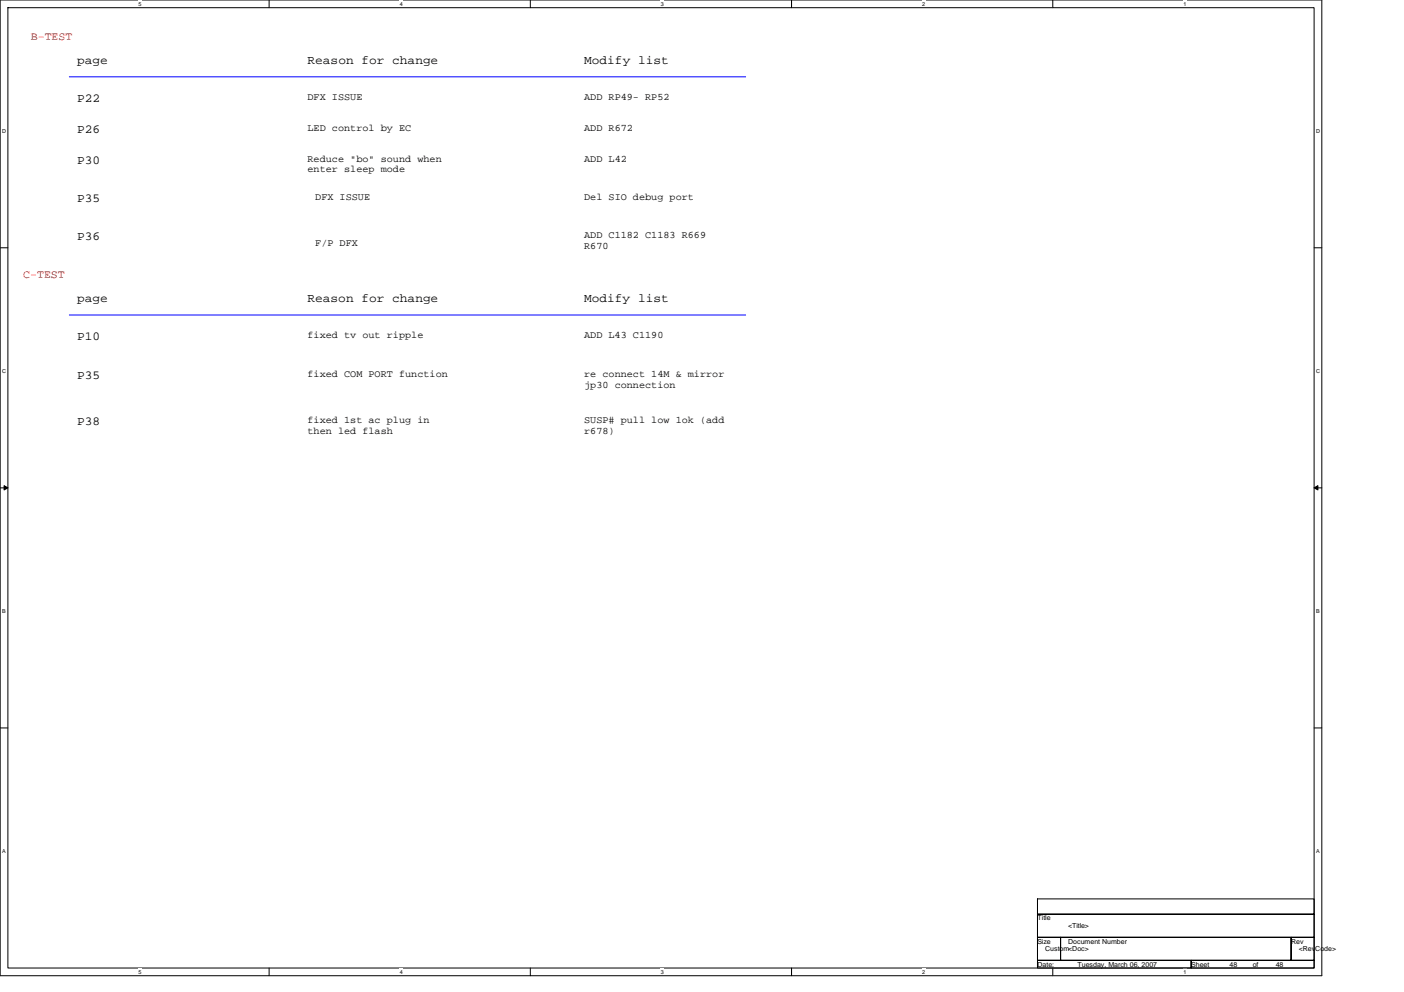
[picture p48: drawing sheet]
<svg xmlns="http://www.w3.org/2000/svg" width="297mm" height="210mm" viewBox="0 0 297 210" stroke-linecap="round" stroke-linejoin="round" font-family="sans-serif">
<defs><g id="words">
<g font-size="2.6">
<text x="16.3" y="13.5">page</text>
<text x="65.1" y="13.5">Reason for change</text>
<text x="123.6" y="13.5">Modify list</text>
<text x="16.3" y="21.6">P22</text>
<text x="16.3" y="28.1">P26</text>
<text x="16.3" y="34.6">P30</text>
<text x="16.3" y="42.7">P35</text>
<text x="16.3" y="50.9">P36</text>
<text x="16.3" y="63.9">page</text>
<text x="65.1" y="63.9">Reason for change</text>
<text x="123.6" y="63.9">Modify list</text>
<text x="16.3" y="72">P10</text>
<text x="16.3" y="80.1">P35</text>
<text x="16.3" y="89.9">P38</text>
</g>
<g font-size="2.4" fill="#f00">
<text x="6.5" y="8.4">B-TEST</text>
<text x="4.9" y="58.8">C-TEST</text>
</g>
<g font-size="2.1">
<text x="65.1" y="21.2">DFX ISSUE</text>
<text x="123.6" y="21.2">ADD RP49- RP52</text>
<text x="65.1" y="27.7">LED control by EC</text>
<text x="123.6" y="27.7">ADD R672</text>
<text x="65.1" y="34.2">Reduce &quot;bo&quot; sound when</text>
<text x="123.6" y="34.2">ADD L42</text>
<text x="65.1" y="36.5">enter sleep mode</text>
<text x="66.7" y="42.3">DFX ISSUE</text>
<text x="123.6" y="42.3">Del SIO debug port</text>
<text x="66.7" y="52.1">F/P DFX</text>
<text x="123.6" y="50.5">ADD C1182 C1183 R669</text>
<text x="123.6" y="52.7">R670</text>
<text x="65.1" y="71.6">fixed tv out ripple</text>
<text x="123.6" y="71.6">ADD L43 C1190</text>
<text x="65.1" y="79.7">fixed COM PORT function</text>
<text x="123.6" y="79.7">re connect 14M &amp; mirror</text>
<text x="123.6" y="82">jp30 connection</text>
<text x="65.1" y="89.5">fixed 1st ac plug in</text>
<text x="123.6" y="89.5">SUSP# pull low 1ok (add</text>
<text x="65.1" y="91.8">then led flash</text>
<text x="123.6" y="91.8">r678)</text>
</g>
<g font-size="1.5">
<text x="219.5" y="194.8">Title</text>
<text x="226" y="196.4">&lt;Title&gt;</text>
<text x="219.5" y="199.6">Size</text>
<text x="221.1" y="201.3">Custom&lt;Doc&gt;</text>
<text x="226" y="199.6">Document Number</text>
<text x="273.2" y="199.6">Rev</text>
<text x="274.8" y="201.3">&lt;RevCode&gt;</text>
<text x="219.5" y="204.5">Date:</text>
<text x="228" y="204.5">Tuesday, March 06, 2007</text>
<text x="252" y="204.5">Sheet</text>
<text x="260.1" y="204.5">48</text>
<text x="265" y="204.5">of</text>
<text x="269.9" y="204.5">48</text>
</g>
<g font-size="1.2">
<text x="29.3" y="1.2">5</text>
<text x="84.6" y="1.2">4</text>
<text x="139.8" y="1.2">3</text>
<text x="195.1" y="1.2">2</text>
<text x="250.4" y="1.2">1</text>
<text x=".5" y="28.1">D</text>
<text x="278.4" y="28.1">D</text>
<text x=".5" y="78.9">C</text>
<text x="278.4" y="78.9">C</text>
<text x=".5" y="129.7">B</text>
<text x="278.4" y="129.7">B</text>
<text x=".5" y="180.5">A</text>
<text x="278.4" y="180.5">A</text>
<text x="29.3" y="206.1">5</text>
<text x="84.6" y="206.1">4</text>
<text x="139.8" y="206.1">3</text>
<text x="195.1" y="206.1">2</text>
<text x="250.4" y="206.1">1</text>
</g>
</g></defs>
<path d="M0 0h279.7v206.5h-279.7zM1.7 1.6h276.3v203.2h-276.3z" fill="none" stroke="#000" stroke-width=".21"/>
<g fill="#fff">
<path d="M29.3 .2h.6v1.3h-.6z"/>
<path d="M29.3 205h.6v1.3h-.6z"/>
</g>
<path d="M56.9 0v1.6M56.9 204.8v1.7" fill="none" stroke="#000" stroke-width=".21"/>
<g fill="#fff">
<path d="M84.6 .2h.6v1.3h-.6z"/>
<path d="M84.6 205h.6v1.3h-.6z"/>
</g>
<path d="M112.2 0v1.6M112.2 204.8v1.7" fill="none" stroke="#000" stroke-width=".21"/>
<g fill="#fff">
<path d="M139.8 .2h.7v1.3h-.7z"/>
<path d="M139.8 205h.7v1.3h-.7z"/>
</g>
<path d="M167.5 0v1.6M167.5 204.8v1.7" fill="none" stroke="#000" stroke-width=".21"/>
<g fill="#fff">
<path d="M195.1 .2h.6v1.3h-.6z"/>
<path d="M195.1 205h.6v1.3h-.6z"/>
</g>
<path d="M222.7 0v1.6M222.7 204.8v1.7" fill="none" stroke="#000" stroke-width=".21"/>
<g fill="#fff">
<path d="M250.4 .2h.6v1.3h-.6z"/>
<path d="M250.4 205h.6v1.3h-.6z"/>
<path d="M.5 27h.8v1.3h-.8z"/>
<path d="M278.4 27h.9v1.3h-.9z"/>
<path d="M.5 77.8h.8v1.3h-.8z"/>
<path d="M278.4 77.8h.9v1.3h-.9z"/>
</g>
<path d="M0 52.4h1.7M278 52.4h1.7" fill="none" stroke="#000" stroke-width=".21"/>
<g fill="#fff">
<path d="M.5 128.6h.7v1.3h-.7z"/>
<path d="M278.4 128.6h.8v1.3h-.8z"/>
</g>
<path d="M0 103.2h1.7M278 103.2h1.7" fill="none" stroke="#000" stroke-width=".21"/>
<path d="M.9 102.8l.8 .4-.8 .5zM278 103.2l.8-.4v.9z" fill="#000" stroke="#000" stroke-width=".21"/>
<g fill="#fff">
<path d="M.5 179.4h.7v1.3h-.7z"/>
<path d="M278.4 179.4h.8v1.3h-.8z"/>
</g>
<path d="M0 154h1.7M278 154h1.7M219.5 190.2h58.5v3.2h-58.5zM219.5 193.4h58.5v4.9h-58.5zM219.5 198.3h4.9v4.9h-4.9zM224.4 198.3h48.8v4.9h-48.8zM273.2 198.3h4.8v4.9h-4.8zM219.5 203.2h32.5v1.6h-32.5zM252 203.2h26v1.6h-26z" fill="none" stroke="#000" stroke-width=".21"/>
<path d="M14.7 16.3h143.1M14.7 66.7h143.1" fill="none" stroke="#00f" stroke-width=".21"/>
<use href="#words"/>
</svg>
